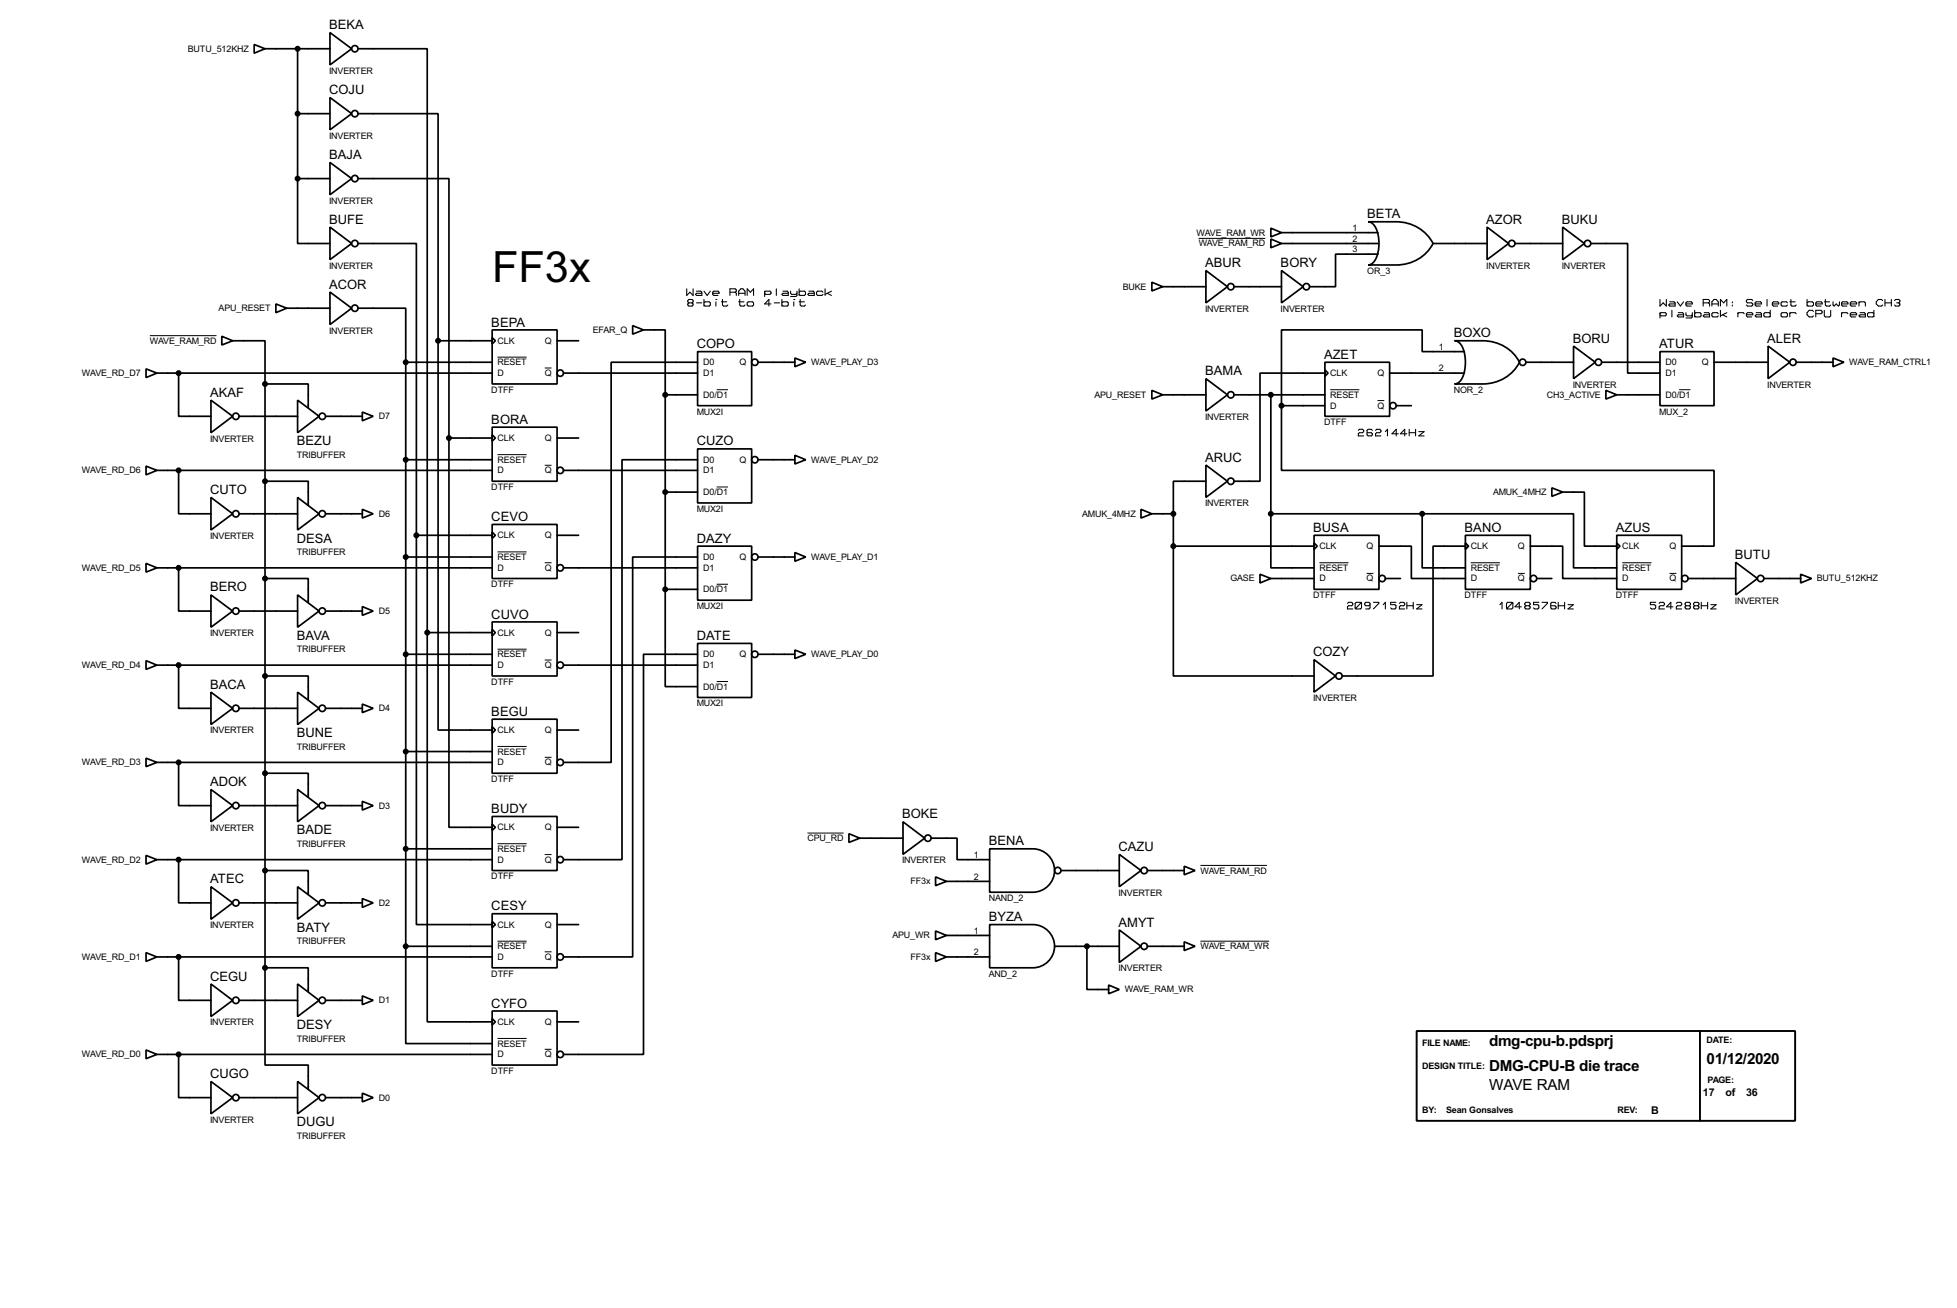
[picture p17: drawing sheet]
<svg xmlns="http://www.w3.org/2000/svg" width="460mm" height="307mm" viewBox="0 0 460 307" stroke-linecap="round" stroke-linejoin="round" font-family="sans-serif">
<defs><g id="words">
<text font-size="11.3" x="115.6" y="66.3">FF3x</text>
<g font-size="4">
<text x="349.8" y="245.8">dmg-cpu-b.pdsprj</text>
<text x="349.8" y="251.6">DMG-CPU-B die trace</text>
<text x="400.9" y="249.9">01/12/2020</text>
<text x="349.8" y="256">WAVE RAM</text>
</g>
<g font-size="3.4">
<text x="77.3" y="6.8">BEKA</text>
<text x="77.3" y="22.1">COJU</text>
<text x="77.3" y="37.4">BAJA</text>
<text x="77.3" y="52.6">BUFE</text>
<text x="321.2" y="51.3">BETA</text>
<text x="349.1" y="52.6">AZOR</text>
<text x="366.9" y="52.6">BUKU</text>
<text x="283.1" y="62.8">ABUR</text>
<text x="300.8" y="62.8">BORY</text>
<text x="77.3" y="67.8">ACOR</text>
<text x="115.4" y="76.7">BEPA</text>
<text x="163.7" y="81.8">COPO</text>
<text x="341.5" y="79.3">BOXO</text>
<text x="369.4" y="80.5">BORU</text>
<text x="389.7" y="81.8">ATUR</text>
<text x="415.1" y="80.5">ALER</text>
<text x="283.1" y="88.2">BAMA</text>
<text x="311" y="84.3">AZET</text>
<text x="49.4" y="93.2">AKAF</text>
<text x="115.4" y="99.5">BORA</text>
<text x="69.7" y="104.6">BEZU</text>
<text x="163.7" y="104.7">CUZO</text>
<text x="283.1" y="108.5">ARUC</text>
<text x="49.4" y="116.1">CUTO</text>
<text x="115.4" y="122.4">CEVO</text>
<text x="308.5" y="124.9">BUSA</text>
<text x="344" y="124.9">BANO</text>
<text x="379.6" y="124.9">AZUS</text>
<text x="69.7" y="127.5">DESA</text>
<text x="163.7" y="127.5">DAZY</text>
<text x="407.5" y="131.3">BUTU</text>
<text x="49.4" y="139">BERO</text>
<text x="115.4" y="145.3">CUVO</text>
<text x="69.7" y="150.3">BAVA</text>
<text x="163.7" y="150.4">DATE</text>
<text x="308.5" y="154.2">COZY</text>
<text x="49.4" y="161.8">BACA</text>
<text x="69.7" y="173.2">BUNE</text>
<text x="115.4" y="168.2">BEGU</text>
<text x="49.4" y="184.7">ADOK</text>
<text x="115.4" y="191">BUDY</text>
<text x="69.7" y="196">BADE</text>
<text x="211.9" y="192.3">BOKE</text>
<text x="232.3" y="198.6">BENA</text>
<text x="262.7" y="199.9">CAZU</text>
<text x="49.4" y="207.5">ATEC</text>
<text x="115.4" y="213.9">CESY</text>
<text x="69.7" y="218.9">BATY</text>
<text x="232.3" y="216.4">BYZA</text>
<text x="262.7" y="217.7">AMYT</text>
<text x="49.4" y="230.4">CEGU</text>
<text x="115.4" y="236.7">CYFO</text>
<text x="69.7" y="241.8">DESY</text>
<text x="49.4" y="253.3">CUGO</text>
<text x="69.7" y="264.6">DUGU</text>
</g>
<g font-size="2.8">
<text x="400" y="257.6">17</text>
<text x="405.3" y="257.6">of</text>
<text x="410.2" y="257.6">36</text>
<text x="387.8" y="261.6">B</text>
</g>
<g font-size="2.4">
<text x="44.1" y="12.1">BUTU_512KHZ</text>
<text x="77.3" y="17.3">INVERTER</text>
<text x="77.3" y="32.6">INVERTER</text>
<text x="77.3" y="47.9">INVERTER</text>
<text x="281.1" y="55.4">WAVE_RAM_WR</text>
<text x="281.6" y="57.9">WAVE_RAM_RD</text>
<text x="317.7" y="54.3">1</text>
<text x="317.7" y="56.8">2</text>
<text x="317.7" y="59.3">3</text>
<text x="77.3" y="63.1">INVERTER</text>
<text x="321.2" y="64.3">OR_3</text>
<text x="349.1" y="63.1">INVERTER</text>
<text x="366.9" y="63.1">INVERTER</text>
<text x="263.7" y="68.1">BUKE</text>
<text x="51.4" y="73.1">APU_RESET</text>
<text x="283.1" y="73.3">INVERTER</text>
<text x="300.8" y="73.3">INVERTER</text>
<text x="35.2" y="80.8">WAVE_RAM_RD</text>
<text x="77.3" y="78.3">INVERTER</text>
<text x="116.9" y="80.8">CLK</text>
<text x="128" y="80.8">Q</text>
<text x="139.3" y="78.2">EFAR_Q</text>
<text x="338" y="82.2">1</text>
<text x="19.3" y="88.4">WAVE_RD_D7</text>
<text x="116.9" y="88.4">D</text>
<text x="116.9" y="85.8">RESET</text>
<text x="128" y="88.4">Q</text>
<text x="165.2" y="85.8">D0</text>
<text x="165.2" y="88.4">D1</text>
<text x="173.7" y="85.8">Q</text>
<text x="190.6" y="85.8">WAVE_PLAY_D3</text>
<text x="312.5" y="88.4">CLK</text>
<text x="323.6" y="88.4">Q</text>
<text x="338" y="87.3">2</text>
<text x="391.2" y="85.8">D0</text>
<text x="391.2" y="88.4">D1</text>
<text x="399.8" y="85.8">Q</text>
<text x="434.4" y="85.8">WAVE_RAM_CTRL1</text>
<text x="115.4" y="92.3">DTFF</text>
<text x="165.2" y="93.5">D0/D1</text>
<text x="257.1" y="93.5">APU_RESET</text>
<text x="312.5" y="96">D</text>
<text x="312.5" y="93.5">RESET</text>
<text x="323.6" y="96">Q</text>
<text x="341.5" y="92.3">NOR_2</text>
<text x="363.3" y="93.5">CH3_ACTIVE</text>
<text x="369.4" y="91">INVERTER</text>
<text x="391.2" y="93.5">D0/D1</text>
<text x="415.1" y="91">INVERTER</text>
<text x="89" y="98.5">D7</text>
<text x="163.7" y="97.4">MUX2I</text>
<text x="283.1" y="98.7">INVERTER</text>
<text x="311" y="99.9">DTFF</text>
<text x="389.7" y="97.4">MUX_2</text>
<text x="49.4" y="103.7">INVERTER</text>
<text x="69.7" y="107.6">TRIBUFFER</text>
<text x="116.9" y="103.6">CLK</text>
<text x="128" y="103.6">Q</text>
<text x="19.3" y="111.2">WAVE_RD_D6</text>
<text x="116.9" y="111.2">D</text>
<text x="116.9" y="108.7">RESET</text>
<text x="128" y="111.2">Q</text>
<text x="165.2" y="108.7">D0</text>
<text x="165.2" y="111.2">D1</text>
<text x="173.7" y="108.7">Q</text>
<text x="190.6" y="108.7">WAVE_PLAY_D2</text>
<text x="115.4" y="115.1">DTFF</text>
<text x="165.2" y="116.3">D0/D1</text>
<text x="283.1" y="119">INVERTER</text>
<text x="350.7" y="116.3">AMUK_4MHZ</text>
<text x="89" y="121.4">D6</text>
<text x="163.7" y="120.3">MUX2I</text>
<text x="254.2" y="121.4">AMUK_4MHZ</text>
<text x="49.4" y="126.6">INVERTER</text>
<text x="69.7" y="130.4">TRIBUFFER</text>
<text x="116.9" y="126.4">CLK</text>
<text x="116.9" y="131.6">RESET</text>
<text x="128" y="126.4">Q</text>
<text x="165.2" y="131.6">D0</text>
<text x="173.7" y="131.6">Q</text>
<text x="190.6" y="131.6">WAVE_PLAY_D1</text>
<text x="309.9" y="129">CLK</text>
<text x="321" y="129">Q</text>
<text x="345.5" y="129">CLK</text>
<text x="356.6" y="129">Q</text>
<text x="381.1" y="129">CLK</text>
<text x="392.2" y="129">Q</text>
<text x="19.3" y="134.1">WAVE_RD_D5</text>
<text x="116.9" y="134.1">D</text>
<text x="128" y="134.1">Q</text>
<text x="165.2" y="134.1">D1</text>
<text x="289" y="136.6">GASE</text>
<text x="309.9" y="136.6">D</text>
<text x="309.9" y="134.1">RESET</text>
<text x="321" y="136.6">Q</text>
<text x="345.5" y="136.6">D</text>
<text x="345.5" y="134.1">RESET</text>
<text x="356.6" y="136.6">Q</text>
<text x="381.1" y="136.6">D</text>
<text x="381.1" y="134.1">RESET</text>
<text x="392.2" y="136.6">Q</text>
<text x="426.8" y="136.6">BUTU_512KHZ</text>
<text x="115.4" y="138">DTFF</text>
<text x="163.7" y="143.1">MUX2I</text>
<text x="165.2" y="139.2">D0/D1</text>
<text x="308.5" y="140.6">DTFF</text>
<text x="344" y="140.6">DTFF</text>
<text x="379.6" y="140.6">DTFF</text>
<text x="407.5" y="141.9">INVERTER</text>
<text x="49.4" y="149.5">INVERTER</text>
<text x="89" y="144.3">D5</text>
<text x="116.9" y="149.3">CLK</text>
<text x="128" y="149.3">Q</text>
<text x="69.7" y="153.3">TRIBUFFER</text>
<text x="116.9" y="154.4">RESET</text>
<text x="165.2" y="154.4">D0</text>
<text x="173.7" y="154.4">Q</text>
<text x="190.6" y="154.4">WAVE_PLAY_D0</text>
<text x="19.3" y="157">WAVE_RD_D4</text>
<text x="115.4" y="160.9">DTFF</text>
<text x="116.9" y="157">D</text>
<text x="128" y="157">Q</text>
<text x="165.2" y="157">D1</text>
<text x="89" y="167.1">D4</text>
<text x="163.7" y="166">MUX2I</text>
<text x="165.2" y="162">D0/D1</text>
<text x="308.5" y="164.7">INVERTER</text>
<text x="49.4" y="172.3">INVERTER</text>
<text x="116.9" y="172.2">CLK</text>
<text x="128" y="172.2">Q</text>
<text x="19.3" y="179.8">WAVE_RD_D3</text>
<text x="69.7" y="176.1">TRIBUFFER</text>
<text x="116.9" y="179.8">D</text>
<text x="116.9" y="177.3">RESET</text>
<text x="128" y="179.8">Q</text>
<text x="115.4" y="183.8">DTFF</text>
<text x="89" y="190">D3</text>
<text x="49.4" y="195.2">INVERTER</text>
<text x="116.9" y="195.1">CLK</text>
<text x="128" y="195.1">Q</text>
<text x="189.7" y="197.6">CPU_RD</text>
<text x="19.3" y="202.7">WAVE_RD_D2</text>
<text x="69.7" y="199">TRIBUFFER</text>
<text x="116.9" y="202.7">D</text>
<text x="116.9" y="200.1">RESET</text>
<text x="128" y="202.7">Q</text>
<text x="211.9" y="202.8">INVERTER</text>
<text x="228.8" y="201.6">1</text>
<text x="115.4" y="206.6">DTFF</text>
<text x="213.9" y="207.8">FF3x</text>
<text x="228.8" y="206.7">2</text>
<text x="282" y="205.2">WAVE_RAM_RD</text>
<text x="89" y="212.8">D2</text>
<text x="232.3" y="211.7">NAND_2</text>
<text x="262.7" y="210.4">INVERTER</text>
<text x="49.4" y="218.1">INVERTER</text>
<text x="69.7" y="221.9">TRIBUFFER</text>
<text x="116.9" y="217.9">CLK</text>
<text x="128" y="217.9">Q</text>
<text x="209.6" y="220.5">APU_WR</text>
<text x="228.8" y="219.4">1</text>
<text x="19.3" y="225.5">WAVE_RD_D1</text>
<text x="116.9" y="225.5">D</text>
<text x="116.9" y="223">RESET</text>
<text x="128" y="225.5">Q</text>
<text x="213.9" y="225.5">FF3x</text>
<text x="228.8" y="224.4">2</text>
<text x="282" y="223">WAVE_RAM_WR</text>
<text x="115.4" y="229.5">DTFF</text>
<text x="232.3" y="229.5">AND_2</text>
<text x="262.7" y="228.2">INVERTER</text>
<text x="264.2" y="233.2">WAVE_RAM_WR</text>
<text x="89" y="235.7">D1</text>
<text x="49.4" y="240.9">INVERTER</text>
<text x="69.7" y="244.7">TRIBUFFER</text>
<text x="116.9" y="240.8">CLK</text>
<text x="116.9" y="245.9">RESET</text>
<text x="128" y="240.8">Q</text>
<text x="334.1" y="245.7">FILE NAME:</text>
<text x="400.9" y="245.1">DATE:</text>
<text x="19.3" y="248.4">WAVE_RD_D0</text>
<text x="116.9" y="248.4">D</text>
<text x="128" y="248.4">Q</text>
<text x="334.1" y="251.1">DESIGN TITLE:</text>
<text x="115.4" y="252.3">DTFF</text>
<text x="401.1" y="254.5">PAGE:</text>
<text x="49.4" y="263.8">INVERTER</text>
<text x="89" y="258.6">D0</text>
<text x="334.1" y="261.4">BY:</text>
<text x="339.7" y="261.4">Sean Gonsalves</text>
<text x="379.9" y="261.5">REV:</text>
<text x="69.7" y="267.6">TRIBUFFER</text>
</g>
</g></defs>
<g fill="none" stroke="#000" stroke-width=".4">
<path d="M59.7 10.5l2.6 1-2.6 1zM62.3 11.5h15.2M69.9 11.5v30.5M77.5 7.7l5.1 3.8-5.1 3.8zM84.1 11.5h16.3v137.1M69.9 26.7h7.6M77.5 38.2l5.1 3.8-5.1 3.8zM77.5 22.9l5.1 3.8-5.1 3.8zM84.1 26.7h18.8v53.4M69.9 42v15.2h7.6M69.9 42h7.6M77.5 53.4l5.1 3.8-5.1 3.8z"/>
<path d="M84.1 57.2h13.7v68.6M84.1 42h21.4v60.9M298.5 53.6l2.5 1.1-2.5 1zM298.5 56.2l2.5 1-2.5 1zM301 54.7h22.7M301 57.2h22.7M321.4 52.1h6.6a9.6 9.6 0 0 1 8.6 5.1 9.6 9.6 0 0 1-8.6 5.1h-6.6a3.2 3.2 0 0 0 2.3-3.2 7.7 7.7 0 0 0-1.3-6.6zM323.7 59.7h-10v7.7h-6.1M336.6 57.2h12.7M349.3 53.4l5.1 3.8-5.1 3.8zM355.9 57.2h11.2M367.1 53.4l5.1 3.8-5.1 3.8z"/>
<path d="M373.7 57.2h8.6v30.5h7.6M52.1 79l2.6 1.1-2.6 1zM64.8 71.4l2.6 1-2.6 1.1zM67.4 72.4h10.1M77.5 68.6l5.1 3.8-5.1 3.9zM84.1 72.4h11.2v12.7M115.6 77.5h15.3v12.7h-15.3zM115.6 79.3l.8 .8-.8 .7zM148.6 76.5l2.6 1-2.6 1zM151.2 77.5h5.1v15.3M270.6 66.3l2.5 1.1-2.5 1zM273.1 67.4h10.2"/>
<path d="M283.3 63.6l5 3.8-5 3.8zM289.9 67.4h11.1M301 63.6l5.1 3.8-5.1 3.8zM34.3 86.7l2.6 1-2.6 1zM36.9 87.7h78.7M42 87.7v10.1h7.6M49.6 94l5.1 3.8-5.1 3.9zM54.7 80.1h7.6v10.1M56.2 97.8h13.7M62.3 90.2h10.1v5.6M62.3 90.2v137.2M69.9 94l5.1 3.8-5.1 3.9z"/>
<path d="M76.5 97.8h8.6M85.1 96.8l2.6 1-2.6 1.1zM95.3 85.1h20.3M95.3 85.1v137.2M102.9 80.1v91.4h12.7M102.9 80.1h12.7M130.9 80.1h5M132.4 87.7h31.5M156.3 92.8v45.7M156.3 92.8h7.6M163.9 82.6h12.7v12.7h-12.7zM163.9 85.1h-20.3v94h-11.2"/>
<path d="M178.1 85.1h8.6M186.7 84.1l2.6 1-2.6 1.1zM270.6 91.7l2.5 1.1-2.5 1zM273.1 92.8h10.2M283.3 89l5 3.8-5 3.8zM289.9 92.8h21.3M298.5 92.8v27.9M301 95.3v15.2h101.6v17.8h-7.6M301 95.3h10.2M311.2 85.1h15.2v12.7h-15.2zM311.2 86.9l.8 .8-.8 .7zM311.2 87.7h-15.2v25.4h-6.1"/>
<path d="M326.4 87.7h17.6M328 95.3h3.5M341.7 80.1h6.6a9.5 9.5 0 0 1 8.6 5 9.5 9.5 0 0 1-8.6 5.1h-6.6a3.2 3.2 0 0 0 2.3-3.1 7.7 7.7 0 0 0-1.3-6.6zM344 82.6h-9.9v-5.1h-33.1v17.8M358.4 85.1h11.2M369.6 81.3l5.1 3.8-5.1 3.9zM376.2 85.1h13.7M377.2 91.7l2.6 1.1-2.6 1zM379.8 92.8h10.1M389.9 82.6h12.7v12.7h-12.7zM402.6 85.1h12.7M415.3 81.3l5.1 3.8-5.1 3.9z"/>
<path d="M421.9 85.1h8.7M430.6 84.1l2.5 1-2.5 1.1zM34.3 109.5l2.6 1-2.6 1.1zM36.9 110.5h78.7M42 110.5v10.2h7.6M49.6 116.9l5.1 3.8-5.1 3.8zM62.3 113.1h10.1v5.6M69.9 116.9l5.1 3.8-5.1 3.8zM85.1 119.7l2.6 1-2.6 1zM95.3 108h20.3M105.5 102.9v91.5h10.1M105.5 102.9h10.1"/>
<path d="M115.6 100.4h15.3v12.7h-15.3zM115.6 102.2l.8 .7-.8 .8zM130.9 102.9h5M132.4 110.5h31.5M156.3 115.6h7.6M163.9 105.5h12.7v12.7h-12.7zM163.9 108h-17.8v94h-13.7M178.1 108h8.6M186.7 107l2.6 1-2.6 1zM268 119.7l2.6 1-2.6 1zM283.3 109.3l5 3.8-5 3.8zM283.3 113.1h-7.7v7.6"/>
<path d="M364.5 114.6l2.6 1-2.6 1zM367.1 115.6h5.1v12.7h7.6M34.3 132.4l2.6 1-2.6 1zM36.9 133.4h78.7M42 133.4v10.2h7.6M49.6 139.8l5.1 3.8-5.1 3.8zM56.2 120.7h13.7M62.3 135.9h10.1v5.6M69.9 139.8l5.1 3.8-5.1 3.8zM76.5 120.7h8.6M95.3 130.9h20.3M97.8 125.8v91.4h17.8"/>
<path d="M97.8 125.8h17.8M115.6 123.2h15.3v12.7h-15.3zM115.6 125l.8 .8-.8 .7zM130.9 125.8h5M132.4 133.4h31.5M156.3 138.5v22.8h7.6M156.3 138.5h7.6M163.9 128.3h12.7v12.7h-12.7zM163.9 130.9h-15.3v93.9h-16.2M178.1 130.9h8.6M186.7 129.8l2.6 1.1-2.6 1zM270.6 120.7h5"/>
<path d="M275.6 128.3v30.5h33.1M275.6 128.3h33.1M275.6 120.7v7.6M296 134.9l2.5 1-2.5 1.1zM298.5 120.7v12.7h10.2M298.5 120.7h35.6M298.5 135.9h10.2M308.7 125.8h15.2v12.7h-15.2zM308.7 127.6l.7 .7-.7 .8zM323.9 128.3h7.6v7.6h12.7M325.4 135.9h3.6M334.1 120.7h35.5v12.7h10.2"/>
<path d="M334.1 120.7v12.7h10.1M344.2 125.8h15.3v12.7h-15.3zM344.2 127.6l.8 .7-.8 .8zM344.2 128.3h-7.6v30.5h-21.3M359.5 128.3h7.6v7.6h12.7M361 135.9h3.5M379.8 125.8h15.2v12.7h-15.2zM379.8 127.6l.7 .7-.7 .8zM396.5 135.9h11.2M407.7 132.1l5.1 3.8-5.1 3.9zM414.3 135.9h8.7M423 134.9l2.5 1-2.5 1.1z"/>
<path d="M34.3 155.2l2.6 1.1-2.6 1zM36.9 156.3h78.7M42 156.3v10.1h7.6M56.2 143.6h13.7M62.3 158.8h10.1v5.6M76.5 143.6h8.6M85.1 142.5l2.6 1.1-2.6 1zM95.3 153.7h20.3M100.4 148.6v91.5h15.2M100.4 148.6h15.2M115.6 146.1h15.3v12.7h-15.3zM115.6 147.9l.8 .7-.8 .8z"/>
<path d="M130.9 148.6h5M132.4 156.3h31.5M163.9 151.2h12.7v12.7h-12.7zM163.9 153.7h-12.7v94h-18.8M178.1 153.7h8.6M186.7 152.7l2.6 1-2.6 1zM308.7 155l5 3.8-5 3.8zM34.3 178.1l2.6 1-2.6 1zM36.9 179.1h78.7M42 179.1v10.2h7.6M49.6 162.6l5.1 3.8-5.1 3.8zM56.2 166.4h13.7"/>
<path d="M69.9 162.6l5.1 3.8-5.1 3.8zM76.5 166.4h8.6M85.1 165.4l2.6 1-2.6 1zM95.3 176.6h20.3M115.6 169h15.3v12.7h-15.3zM115.6 170.7l.8 .8-.8 .8zM130.9 171.5h5M49.6 185.5l5.1 3.8-5.1 3.8zM56.2 189.3h13.7M62.3 181.7h10.1v5.6M69.9 185.5l5.1 3.8-5.1 3.8zM76.5 189.3h8.6"/>
<path d="M85.1 188.3l2.6 1-2.6 1zM95.3 199.4h20.3M115.6 191.8h15.3v12.7h-15.3zM115.6 193.6l.8 .8-.8 .7zM130.9 194.4h5M199.4 195.9l2.6 1-2.6 1zM202 196.9h10.1M212.1 193.1l5.1 3.8-5.1 3.8zM218.7 196.9h6.1v5.1h7.7M232.5 199.4h10.1a5.1 5.1 0 0 1 5.1 5.1 5.1 5.1 0 0 1-5.1 5.1h-10.1zM34.3 201l2.6 1-2.6 1zM36.9 202h78.7"/>
<path d="M42 202v10.1h7.6M49.6 208.3l5.1 3.8-5.1 3.9zM56.2 212.1h13.7M62.3 204.5h10.1v5.6M69.9 208.3l5.1 3.8-5.1 3.9zM76.5 212.1h8.6M85.1 211.1l2.6 1-2.6 1.1zM115.6 214.7h15.3v12.7h-15.3zM115.6 216.5l.8 .7-.8 .8zM130.9 217.2h5M219.8 218.7l2.5 1.1-2.5 1zM219.8 206l2.5 1.1-2.5 1z"/>
<path d="M222.3 219.8h10.2M222.3 207.1h10.2M232.5 217.2h10.1a5.1 5.1 0 0 1 5.1 5.1 5.1 5.1 0 0 1-5.1 5.1h-10.1zM249.2 204.5h13.7M262.9 218.5l5.1 3.8-5.1 3.8zM262.9 200.7l5.1 3.8-5.1 3.8zM269.5 204.5h8.7M278.2 203.5l2.5 1-2.5 1zM34.3 223.8l2.6 1-2.6 1.1zM36.9 224.8h78.7M42 224.8v10.2h7.6M49.6 231.2l5.1 3.8-5.1 3.8z"/>
<path d="M56.2 235h13.7M62.3 227.4v22.8h10.1v5.6M62.3 227.4h10.1v5.6M69.9 231.2l5.1 3.8-5.1 3.8zM76.5 235h8.6M85.1 234l2.6 1-2.6 1zM95.3 222.3v22.9h20.3M95.3 222.3h20.3M115.6 237.5h15.3v12.7h-15.3zM115.6 239.3l.8 .8-.8 .7zM219.8 223.8l2.5 1-2.5 1.1zM222.3 224.8h10.2"/>
<path d="M247.7 222.3h15.2M255.3 222.3v10.2h5.1M260.4 231.4l2.5 1.1-2.5 1zM269.5 222.3h8.7M278.2 221.3l2.5 1-2.5 1zM34.3 246.7l2.6 1-2.6 1zM36.9 247.7h78.7M42 247.7v10.2h7.6M49.6 254.1l5.1 3.8-5.1 3.8zM56.2 257.9h13.7M69.9 254.1l5.1 3.8-5.1 3.8zM76.5 257.9h8.6"/>
<path d="M85.1 256.8l2.6 1.1-2.6 1zM130.9 240.1h5"/>
<circle cx="83.3" cy="11.5" r=".75"/>
<circle cx="83.3" cy="26.7" r=".75"/>
<circle cx="83.3" cy="57.2" r=".75"/>
<circle cx="83.3" cy="42" r=".75"/>
<circle cx="355.1" cy="57.2" r=".75"/>
<circle cx="372.9" cy="57.2" r=".75"/>
<circle cx="83.3" cy="72.4" r=".75"/>
<circle cx="289.1" cy="67.4" r=".75"/>
<circle cx="306.8" cy="67.4" r=".75"/>
<circle cx="55.4" cy="97.8" r=".75"/>
<circle cx="75.7" cy="97.8" r=".75"/>
<circle cx="131.6" cy="87.7" r=".75"/>
<circle cx="177.3" cy="85.1" r=".75"/>
<circle cx="289.1" cy="92.8" r=".75"/>
<circle cx="327.2" cy="95.3" r=".75"/>
<circle cx="357.6" cy="85.1" r=".75"/>
<circle cx="375.4" cy="85.1" r=".75"/>
<circle cx="421.1" cy="85.1" r=".75"/>
<circle cx="131.6" cy="110.5" r=".75"/>
<circle cx="177.3" cy="108" r=".75"/>
<circle cx="289.1" cy="113.1" r=".75"/>
<circle cx="55.4" cy="120.7" r=".75"/>
<circle cx="75.7" cy="120.7" r=".75"/>
<circle cx="131.6" cy="133.4" r=".75"/>
<circle cx="177.3" cy="130.9" r=".75"/>
<circle cx="324.6" cy="135.9" r=".75"/>
<circle cx="360.2" cy="135.9" r=".75"/>
<circle cx="395.7" cy="135.9" r=".75"/>
<circle cx="413.5" cy="135.9" r=".75"/>
<circle cx="55.4" cy="143.6" r=".75"/>
<circle cx="75.7" cy="143.6" r=".75"/>
<circle cx="131.6" cy="156.3" r=".75"/>
<circle cx="177.3" cy="153.7" r=".75"/>
<circle cx="314.5" cy="158.8" r=".75"/>
<circle cx="55.4" cy="166.4" r=".75"/>
<circle cx="75.7" cy="166.4" r=".75"/>
<circle cx="131.6" cy="179.1" r=".75"/>
<circle cx="55.4" cy="189.3" r=".75"/>
<circle cx="75.7" cy="189.3" r=".75"/>
<circle cx="217.9" cy="196.9" r=".75"/>
<circle cx="55.4" cy="212.1" r=".75"/>
<circle cx="75.7" cy="212.1" r=".75"/>
<circle cx="131.6" cy="202" r=".75"/>
<circle cx="248.4" cy="204.5" r=".75"/>
<circle cx="268.7" cy="204.5" r=".75"/>
<circle cx="55.4" cy="235" r=".75"/>
<circle cx="75.7" cy="235" r=".75"/>
<circle cx="131.6" cy="224.8" r=".75"/>
<circle cx="268.7" cy="222.3" r=".75"/>
<circle cx="55.4" cy="257.9" r=".75"/>
<circle cx="75.7" cy="257.9" r=".75"/>
<circle cx="131.6" cy="247.7" r=".75"/>
</g>
<g fill="none" stroke="#000" stroke-width=".23">
<path d="M281.6 56h15.6M35.2 78.9h15.7M116.9 83.9h6.8M128 86.5h1.6M168.4 91.6h2.6M312.5 91.6h6.8M323.6 94.1h1.6M394.4 91.6h2.7M116.9 106.8h6.8M128 109.3h1.6M168.4 114.4h2.6M116.9 129.7h6.8"/>
<path d="M128 132.2h1.6M168.4 137.3h2.6M309.9 132.2h6.9M321 134.7h1.6M345.5 132.2h6.8M356.6 134.7h1.6M381.1 132.2h6.8M392.2 134.7h1.6M116.9 152.5h6.8M128 155.1h1.6M116.9 175.4h6.8M128 177.9h1.6"/>
<path d="M168.4 160.1h2.6M116.9 198.2h6.8M189.7 195.7h8.5M128 200.8h1.6M282 203.3h15.6M116.9 221.1h6.8M128 223.6h1.6M282 221.1h16.1M116.9 244h6.8M128 246.5h1.6"/>
</g>
<g fill="#000" stroke="#000" stroke-width=".4">
<circle cx="69.9" cy="11.5" r=".5"/>
<circle cx="69.9" cy="26.7" r=".5"/>
<circle cx="69.9" cy="42" r=".5"/>
<circle cx="41.9" cy="87.7" r=".5"/>
<circle cx="62.2" cy="90.2" r=".5"/>
<circle cx="95.3" cy="85.1" r=".5"/>
<circle cx="102.9" cy="80.1" r=".5"/>
<circle cx="156.2" cy="92.8" r=".5"/>
<circle cx="298.5" cy="92.8" r=".5"/>
<circle cx="301" cy="95.3" r=".5"/>
<circle cx="41.9" cy="110.5" r=".5"/>
<circle cx="62.2" cy="113.1" r=".5"/>
<circle cx="95.3" cy="108" r=".5"/>
<circle cx="105.4" cy="102.9" r=".5"/>
<circle cx="156.2" cy="115.6" r=".5"/>
<circle cx="41.9" cy="133.4" r=".5"/>
<circle cx="62.2" cy="135.9" r=".5"/>
<circle cx="95.3" cy="130.9" r=".5"/>
<circle cx="97.8" cy="125.8" r=".5"/>
<circle cx="156.2" cy="138.5" r=".5"/>
<circle cx="275.6" cy="128.3" r=".5"/>
<circle cx="275.6" cy="120.7" r=".5"/>
<circle cx="298.5" cy="120.7" r=".5"/>
<circle cx="334" cy="120.7" r=".5"/>
<circle cx="41.9" cy="156.3" r=".5"/>
<circle cx="62.2" cy="158.8" r=".5"/>
<circle cx="95.3" cy="153.7" r=".5"/>
<circle cx="100.3" cy="148.6" r=".5"/>
<circle cx="41.9" cy="179.1" r=".5"/>
<circle cx="95.3" cy="176.6" r=".5"/>
<circle cx="62.2" cy="181.7" r=".5"/>
<circle cx="95.3" cy="199.4" r=".5"/>
<circle cx="41.9" cy="202" r=".5"/>
<circle cx="62.2" cy="204.5" r=".5"/>
<circle cx="41.9" cy="224.8" r=".5"/>
<circle cx="62.2" cy="227.4" r=".5"/>
<circle cx="95.3" cy="222.3" r=".5"/>
<circle cx="255.3" cy="222.3" r=".5"/>
<circle cx="41.9" cy="247.7" r=".5"/>
</g>
<g fill="none" stroke="#000" stroke-width=".25">
<path d="M161.3 67.9v1.5l.8-.7 .7 .7v-1.5M161.8 71.2l-.2-.3v-.3l.2-.2h.8l.2 .2v.3l-.2 .3M161.8 71.2l-.2 .2 .2 .5h.8l.2-.2-.2-.5M161.8 71.2h.8M163.6 68.4h1l.3 .3v.7h-1.3l-.2-.2 .2-.3h1.3M163.6 71.2h1.3M165.4 68.4l.7 1 .8-1M165.4 71.2l.2-.3h1l.3 .3v.5l-.3 .2h-1l-.2-.2M165.4 70.4v1.5M167.4 68.9h1.5l-.2-.5h-1l-.3 .3v.5l.3 .2h1M168.2 70.4h.1M168.2 70.9v1"/>
<path d="M169.5 70.9h1.2M169.7 70.4v1.3l.3 .2h.7l.3-.2M171.5 68.7h1.2M172.7 68.7l.3-.3v-.3l-.3-.2h-1.2v1.5M172.7 68.7l.3 .2v.5M173.5 68.9h1.5M173.5 69.4v-1l.5-.5h.5l.5 .5v1M173.5 70.9h1.3M173.8 70.4v1.3l.2 .2h.8l.2-.2M175.5 69.4v-1.5l.8 .8 .7-.8v1.5M175.8 70.9h1l.2 .3v.5l-.2 .2h-1l-.3-.2v-.5zM179.6 68.7l.3-.3h1l.2 .3-.2 .5h-1l-.3-.3"/>
<path d="M179.6 68.4v1.3M181.1 71.4h-1.5l1-1v1.5M181.9 71.2h1.2M182.4 67.9v1.5M183.7 71.2l.2-.3h1l.3 .3v.5l-.3 .2h-1l-.2-.2M183.7 70.4v1.5M183.9 68.4h1l.3 .3v.7h-1.3l-.2-.2 .2-.3h1.3M185.7 68.4v.5l.3 .3h1l.2-.3M186.5 70.4h.1M186.5 70.9v1M187.2 68.4v1l-.2 .3h-1.3M187.7 68.7l.3-.3h1l.2 .3v.5l-.2 .2h-1l-.3-.2"/>
<path d="M187.7 67.9v1.5M187.7 70.9h1.3M188 70.4v1.3l.2 .2h.8l.2-.2M190 68.4h1l.3 .3v.7h-1.3l-.2-.2 .2-.3h1.3M193.3 68.7l-.2-.3h-1l-.3 .3v.5l.3 .2h1l.2-.2M193.8 67.9v1.5M194.3 68.9l1 .5M195.3 68.4l-1.5 .8M389.9 70.4v1.5l.8-.7 .7 .7v-1.5M389.9 73.5v1.2M389.9 73.7l.3-.2h1l.2 .2-.2 .5h-1l-.3-.2M392.2 70.9h1l.3 .3v.7h-1.3l-.2-.2 .2-.3h1.3"/>
<path d="M392.7 72.9v1.6M394 70.9l.7 1 .8-1M394.2 73.5h1l.3 .2v.8h-1.3l-.2-.3 .2-.2h1.3M396 71.4h1.5l-.2-.5h-1l-.3 .3v.5l.3 .2h1M396 73.5v.5l.3 .2h1l.2-.2M397.5 73.5v1l-.2 .2h-1.3M398.1 73.7l.2-.2h1l.3 .2v.5l-.3 .3h-1l-.2-.3M398.1 72.9v1.6M400.1 71.2h1.2M400.3 73.5h1l.3 .2v.8h-1.3l-.2-.3 .2-.2h1.3M401.3 71.2l.3-.3v-.3l-.3-.2h-1.2v1.5M401.3 71.2l.3 .2v.5"/>
<path d="M402.1 71.9v-1l.5-.5h.5l.5 .5v1M402.1 71.4h1.5M403.6 73.7l-.2-.2h-1l-.3 .2v.5l.3 .3h1l.2-.3M404.1 71.9v-1.5l.8 .8 .7-.8v1.5M404.1 72.9v1.6M404.6 74l1 .5M405.6 73.5l-1.5 .7M406.9 70.9v.3M406.9 71.7v.2M408.2 73.7l.3-.2h1l.2 .2M408.2 73.5v1M410.2 74h1.5l-.2-.5h-1l-.3 .2v.5l.3 .3h1"/>
<path d="M411.7 70.6l-.2-.2h-1l-.3 .2v.3l.3 .3h1l.2 .2-.2 .5h-1l-.3-.2M412.3 71.4h1.5l-.3-.5h-1l-.2 .3v.5l.2 .2h1M412.5 73.5h1l.3 .2v.8h-1.3l-.2-.3 .2-.2h1.3M415.1 70.4v1.5M415.8 73.7l-.2-.2h-1l-.3 .2v.5l.3 .3h1l.2-.3M415.8 72.9v1.6M416.3 71.4h1.5l-.2-.5h-1l-.3 .3v.5l.3 .2h1M418.6 73.5h1l.3 .2v.5l-.3 .3h-1l-.2-.3v-.5zM419.9 71.2l-.3-.3h-1l-.2 .3v.5l.2 .2h1l.3-.2M420.4 70.9h1.3M420.4 73.7l.3-.2h1l.2 .2M420.4 73.5v1"/>
<path d="M420.7 70.4v1.3l.2 .2h.8l.2-.2M424.5 71.2l.2-.3h1l.3 .3v.5l-.3 .2h-1l-.2-.2M424.5 70.4v1.5M426 73.2l-.3-.3h-.7l-.5 .6v.5l.5 .5h.7l.3-.3M426.5 71.4h1.5l-.2-.5h-1l-.3 .3v.5l.3 .2h1M426.5 73.7h1.3l.2-.2v-.3l-.2-.3h-1.3v1.6M428.5 70.9h1.3M428.5 72.9v1.3l.3 .3h1l.2-.3v-1.3M428.8 70.4v1.3l.2 .2h.8l.2-.2M430.6 70.9v.8l.2 .2 .5-.5 .5 .5 .3-.2v-.8M432.6 71.4h1.5l-.3-.5h-1l-.2 .3v.5l.2 .2h1M432.6 73.5v1"/>
<path d="M432.6 73.7l.2-.2h1l.3 .2M434.6 71.4h1.5l-.2-.5h-1l-.3 .3v.5l.3 .2h1M434.6 74h1.5l-.2-.5h-1l-.3 .2v.5l.3 .3h1M436.7 71.2l.2-.3h1l.3 .3v.7M436.7 70.9v1M436.9 73.5h1l.3 .2v.8h-1.3l-.2-.3 .2-.2h1.3M440.2 73.7l-.3-.2h-1l-.2 .2v.5l.2 .3h1l.3-.3M440.2 72.9v1.6M442.2 70.6l-.2-.2h-.8l-.5 .5v.5l.5 .5h.8l.2-.2M442.8 71.2h1.5M442.8 70.4v1.5M444.3 70.4v1.5"/>
<path d="M445 70.6l.3-.2h.7l.3 .2v.3l-.3 .3M445.5 71.2h.5M446 71.2l.3 .2-.3 .5h-.7l-.3-.2M319.1 101.1l.2-.2h.8l.2 .2v.3l-.2 .3h-.8l-.2 .2v.5h1.2M322.4 101.1l-.3-.2h-.7l-.3 .2v1.1l.3 .2h.7l.3-.2-.3-.5h-1M323.1 101.1l.3-.2h.7l.3 .2v.3l-.3 .3h-.7l-.3 .2v.5h1.3M325.4 101.4l.5-.5v1.5M328.5 101.9h-1.5l1-1v1.5M330.5 101.9h-1.5l1-1v1.5M331 101.7h1.5M331 100.9v1.5M332.5 100.9v1.5"/>
<path d="M333.3 101.4h1.2l-1.2 1h1.2M316.5 141.8l.3-.3h.7l.3 .3v.3l-.3 .2h-.7l-.3 .3v.5h1.3M318.6 141.5h1l.2 .3v1l-.2 .3h-1l-.3-.3v-1zM319.8 141.5l-1.5 1.6M321.8 142.1l-.2 .2h-.8l-.2-.2v-.3l.2-.3h.8l.2 .3v1l-.2 .3h-.8M322.6 141.5h1.3v.3l-1.3 1.3M324.9 142.1l.5-.6v1.6M327.9 141.5h-1.2v.6h1l.2 .2v.5l-.2 .3h-.8l-.2-.3M328.7 141.8l.3-.3h.7l.3 .3v.3l-.3 .2h-.7l-.3 .3v.5h1.3M330.5 142.3h1.5M330.5 141.5v1.6M332 141.5v1.6"/>
<path d="M332.8 142.1h1.2l-1.2 1h1.2M352.3 142.1l.5-.6v1.6M354.1 141.5h1l.3 .3v1l-.3 .3h-1l-.2-.3v-1zM355.4 141.5l-1.5 1.6M357.4 142.6h-1.5l1-1.1v1.6M358.4 142.3l-.2-.2v-.3l.2-.3h.8l.2 .3v.3l-.2 .2M358.4 142.3h.8M358.4 142.3l-.2 .3 .2 .5h.8l.2-.3-.2-.5M361.5 141.5h-1.3v.6h1l.3 .2v.5l-.3 .3h-.7l-.3-.3M362.2 141.5h1.3v.3l-1.3 1.3M365.5 141.8l-.2-.3h-.8l-.2 .3v1l.2 .3h.8l.2-.3-.2-.5h-1M366 142.3h1.5"/>
<path d="M366 141.5v1.6M367.5 141.5v1.6M368.3 142.1h1.3l-1.3 1h1.3M388.9 141.5h-1.2v.6h1l.2 .2v.5l-.2 .3h-.8l-.2-.3M389.7 141.8l.3-.3h.7l.3 .3v.3l-.3 .2h-.7l-.3 .3v.5h1.3M393 142.6h-1.5l1-1.1v1.6M393.8 141.8l.2-.3h.8l.2 .3v.3l-.2 .2h-.8l-.2 .3v.5h1.2M396.1 142.3l-.3-.2v-.3l.3-.3h.7l.3 .3v.3l-.3 .2M396.1 142.3h.7M396.1 142.3l-.3 .3 .3 .5h.7l.3-.3-.3-.5M398.1 142.3l-.3-.2v-.3l.3-.3h.7l.3 .3v.3l-.3 .2M398.1 142.3h.7"/>
<path d="M398.1 142.3l-.3 .3 .3 .5h.7l.3-.3-.3-.5M399.6 142.3h1.5M399.6 141.5v1.6M401.1 141.5v1.6M401.9 142.1h1.2l-1.2 1h1.2"/>
</g>
<path d="M332.8 242.2h88.9v21.1h-88.9zM399.3 242.2v21.1" fill="none" stroke="#000" stroke-width=".45"/>
<use href="#words"/>
</svg>
